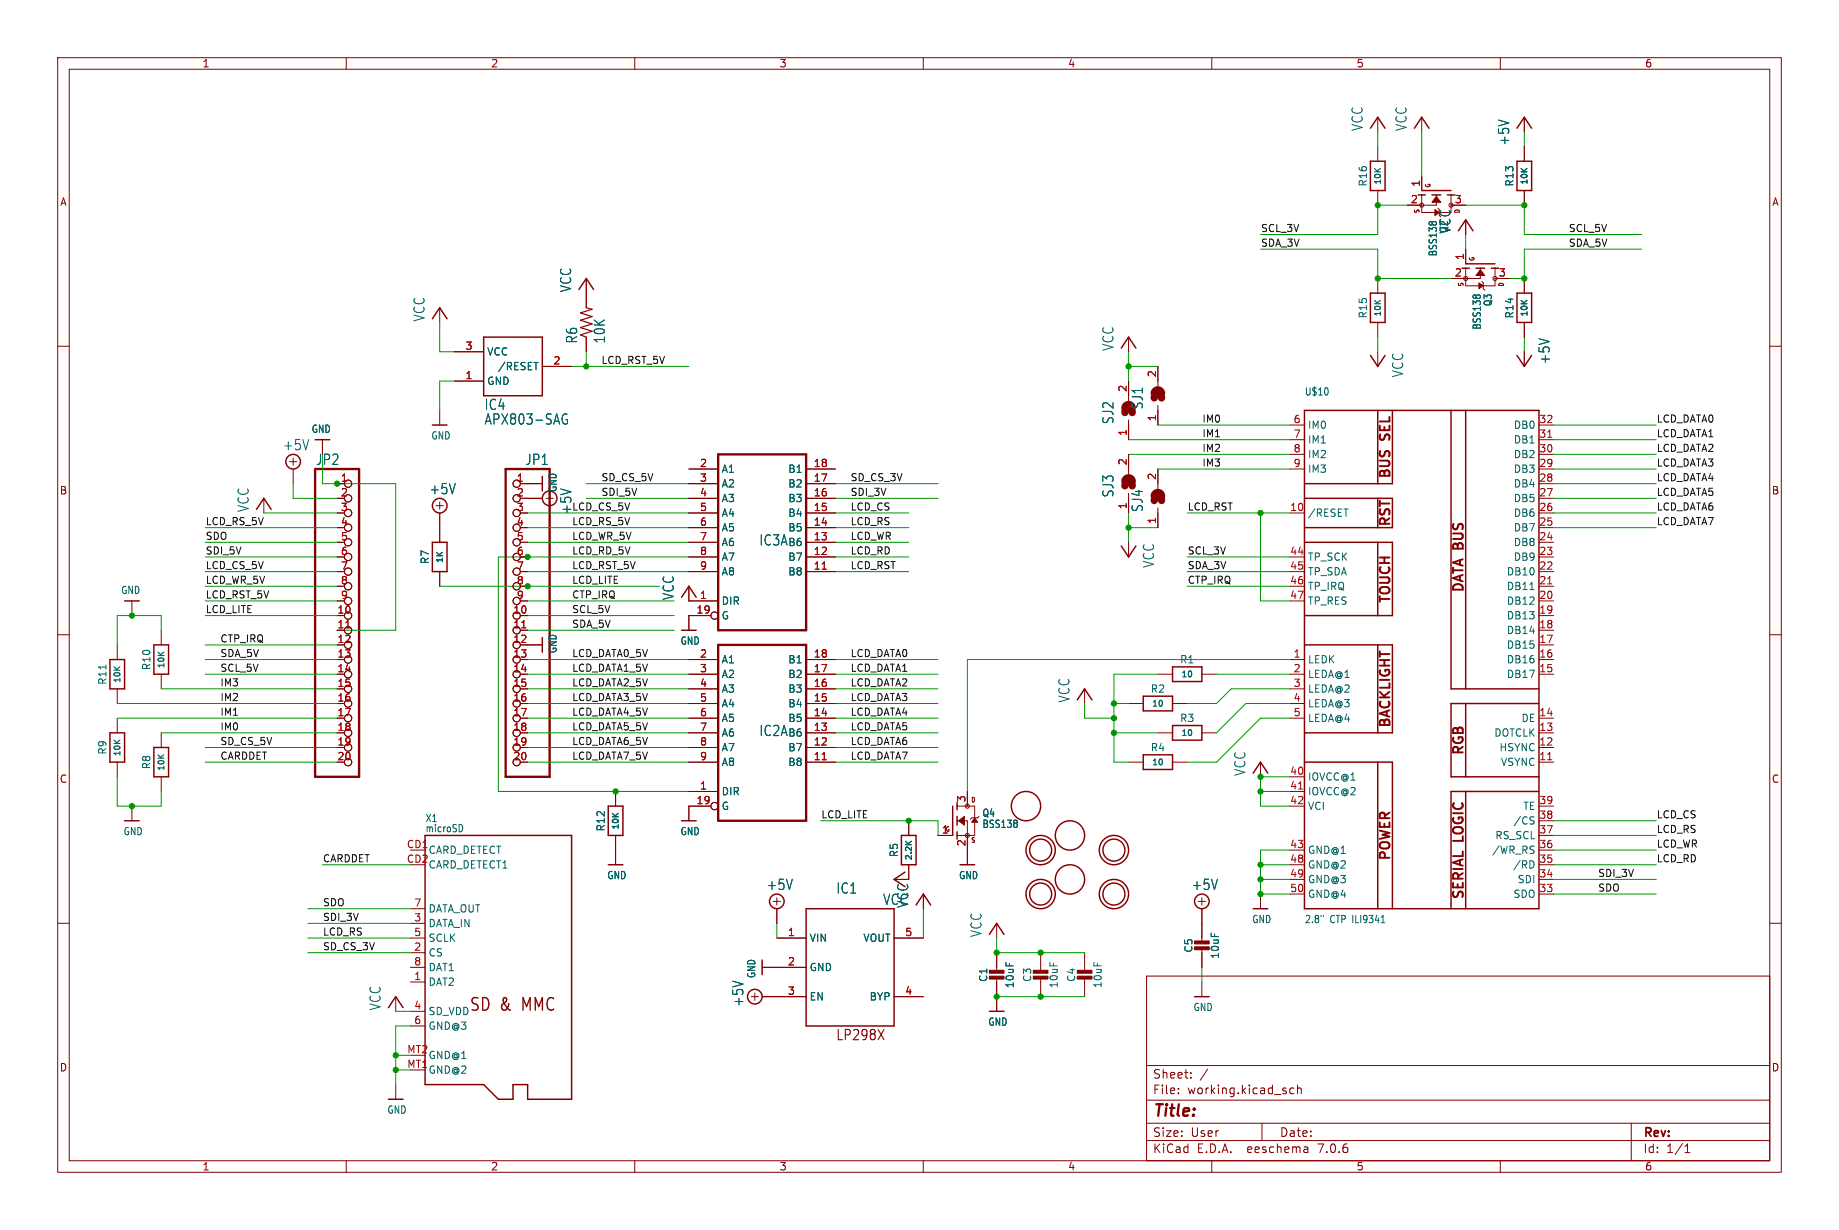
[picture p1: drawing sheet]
<svg xmlns="http://www.w3.org/2000/svg" width="319mm" height="213mm" viewBox="0 0 319 213" stroke-linecap="round" stroke-linejoin="round" font-family="sans-serif">
<defs><g id="words">
<g font-size="3" fill="#840000">
<text x="81.3" y="175.5">SD &amp;</text>
<text x="90.7" y="175.5">MMC</text>
</g>
<text font-size="2.8" fill="#840000" x="199.7" y="194.1">Title:</text>
<g font-size="2.5" fill="#006464">
<text x="236.4" y="22.8" transform="rotate(-90 236.4 22.8)">VCC</text>
<text x="244" y="22.8" transform="rotate(-90 244 22.8)">VCC</text>
<text x="261.8" y="25.3" transform="rotate(-90 261.8 25.3)">+5V</text>
<text x="251.6" y="40.6" transform="rotate(-90 251.6 40.6)">VCC</text>
<text x="99.2" y="50.7" transform="rotate(-90 99.2 50.7)">VCC</text>
<text x="73.8" y="55.8" transform="rotate(-90 73.8 55.8)">VCC</text>
<text x="100.2" y="59.6" transform="rotate(-90 100.2 59.6)">R6</text>
<text x="105" y="59.6" transform="rotate(-90 105 59.6)">10K</text>
<text x="193.2" y="60.9" transform="rotate(-90 193.2 60.9)">VCC</text>
<text x="243.4" y="65.5" transform="rotate(-90 243.4 65.5)">VCC</text>
<text x="268.8" y="63.2" transform="rotate(-90 268.8 63.2)">+5V</text>
<text x="83.9" y="71.3">IC4</text>
<text x="198.3" y="71.1" transform="rotate(-90 198.3 71.1)">SJ1</text>
<text x="83.9" y="73.8">APX803-SAG</text>
<text x="193.2" y="73.6" transform="rotate(-90 193.2 73.6)">SJ2</text>
<text x="48.9" y="78.2">+5V</text>
<text x="54.7" y="80.8">JP2</text>
<text x="90.9" y="80.8">JP1</text>
<text x="43.3" y="88.8" transform="rotate(-90 43.3 88.8)">VCC</text>
<text x="74.3" y="85.9">+5V</text>
<text x="99.2" y="89.3" transform="rotate(-90 99.2 89.3)">+5V</text>
<text x="193.2" y="86.3" transform="rotate(-90 193.2 86.3)">SJ3</text>
<text x="131.5" y="94.8">IC3A</text>
<text x="200.2" y="98.5" transform="rotate(-90 200.2 98.5)">VCC</text>
<text x="117" y="104.1" transform="rotate(-90 117 104.1)">VCC</text>
<text x="185.6" y="121.9" transform="rotate(-90 185.6 121.9)">VCC</text>
<text x="131.5" y="127.8">IC2A</text>
<text x="216" y="134.6" transform="rotate(-90 216 134.6)">VCC</text>
<text x="132.8" y="154.4">+5V</text>
<text x="144.8" y="155.1">IC1</text>
<text x="206.4" y="154.4">+5V</text>
<text x="153" y="157">VCC</text>
<text x="170.3" y="162.5" transform="rotate(-90 170.3 162.5)">VCC</text>
<text x="66.2" y="175.2" transform="rotate(-90 66.2 175.2)">VCC</text>
<text x="129" y="174.6" transform="rotate(-90 129 174.6)">+5V</text>
</g>
<g font-size="2.5" fill="#840000">
<text x="198.3" y="88.8" transform="rotate(-90 198.3 88.8)">SJ4</text>
<text x="157.6" y="157.4" transform="rotate(-90 157.6 157.4)">VCC</text>
<text x="144.8" y="180.5">LP298X</text>
</g>
<g font-size="2.3" fill="#840000">
<text x="241.4" y="76.2" transform="rotate(-90 241.4 76.2)">SEL</text>
<text x="241.4" y="83.2" transform="rotate(-90 241.4 83.2)">BUS</text>
<text x="241.4" y="91.5" transform="rotate(-90 241.4 91.5)">RST</text>
<text x="241.4" y="104.8" transform="rotate(-90 241.4 104.8)">TOUCH</text>
<text x="254.1" y="102.9" transform="rotate(-90 254.1 102.9)">DATA BUS</text>
<text x="241.4" y="126.4" transform="rotate(-90 241.4 126.4)">BACKLIGHT</text>
<text x="254.1" y="131.1" transform="rotate(-90 254.1 131.1)">RGB</text>
<text x="241.4" y="149.4" transform="rotate(-90 241.4 149.4)">POWER</text>
<text x="254.1" y="145.8" transform="rotate(-90 254.1 145.8)">LOGIC</text>
<text x="254.1" y="156.1" transform="rotate(-90 254.1 156.1)">SERIAL</text>
</g>
<g font-size="2.1" fill="#840000">
<text x="199.7" y="189.8">File:</text>
<text x="199.7" y="187.1">Sheet:</text>
<text x="205.8" y="189.8">working.kicad_sch</text>
<text x="199.7" y="197.2">Size:</text>
<text x="206.4" y="197.2">User</text>
<text x="221.7" y="197.2">Date:</text>
<text x="284.7" y="197.5">Rev:</text>
<text x="199.7" y="200">KiCad</text>
<text x="207.4" y="200">E.D.A.</text>
<text x="216.3" y="200">eeschema</text>
<text x="228.7" y="200">7.0.6</text>
<text x="284.7" y="200">Id:</text>
<text x="288.8" y="200">1/1</text>
</g>
<g font-size="1.8" fill="#840000">
<text x="35" y="11.9">1</text>
<text x="85" y="11.9">2</text>
<text x="135" y="11.9">3</text>
<text x="185" y="11.9">4</text>
<text x="235" y="11.9">5</text>
<text x="285" y="11.9">6</text>
<text x="10.3" y="35.9">A</text>
<text x="307" y="35.9">A</text>
<text x="10.3" y="85.9">B</text>
<text x="306.9" y="85.9">B</text>
<text x="10.3" y="135.9">C</text>
<text x="306.9" y="135.9">C</text>
<text x="10.3" y="185.9">D</text>
<text x="306.9" y="185.9">D</text>
<text x="35" y="203">1</text>
<text x="85" y="203">2</text>
<text x="135" y="203">3</text>
<text x="185" y="203">4</text>
<text x="235" y="203">5</text>
<text x="285" y="203">6</text>
</g>
<g font-size="1.8" fill="#006464">
<text x="237.1" y="32.4" transform="rotate(-90 237.1 32.4)">R16</text>
<text x="262.5" y="32.4" transform="rotate(-90 262.5 32.4)">R13</text>
<text x="251.1" y="40.5" transform="rotate(-90 251.1 40.5)">Q2</text>
<text x="249.2" y="44.5" transform="rotate(-90 249.2 44.5)">BSS138</text>
<text x="258.7" y="53.2" transform="rotate(-90 258.7 53.2)">Q3</text>
<text x="237.1" y="55.3" transform="rotate(-90 237.1 55.3)">R15</text>
<text x="256.8" y="57.2" transform="rotate(-90 256.8 57.2)">BSS138</text>
<text x="262.5" y="55.3" transform="rotate(-90 262.5 55.3)">R14</text>
<text x="84.3" y="61.8">VCC</text>
<text x="86.2" y="64.4">/RESET</text>
<text x="84.3" y="66.9">GND</text>
<text x="226" y="68.7">U$10</text>
<text x="53.9" y="75.2">GND</text>
<text x="74.6" y="76.4">GND</text>
<text x="226.6" y="74.5">IM0</text>
<text x="226.6" y="77.1">IM1</text>
<text x="262.2" y="77.1">DB1</text>
<text x="262.2" y="74.5">DB0</text>
<text x="125" y="82.1">A1</text>
<text x="136.5" y="82.1">B1</text>
<text x="226.6" y="79.6">IM2</text>
<text x="226.6" y="82.1">IM3</text>
<text x="262.2" y="82.1">DB3</text>
<text x="262.2" y="79.6">DB2</text>
<text x="96.7" y="85.4" transform="rotate(-90 96.7 85.4)">GND</text>
<text x="125" y="84.7">A2</text>
<text x="125" y="87.2">A3</text>
<text x="125" y="89.8">A4</text>
<text x="136.5" y="89.8">B4</text>
<text x="136.5" y="87.2">B3</text>
<text x="136.5" y="84.7">B2</text>
<text x="226.6" y="89.8">/RESET</text>
<text x="262.2" y="89.8">DB6</text>
<text x="262.2" y="87.2">DB5</text>
<text x="262.2" y="84.7">DB4</text>
<text x="125" y="92.3">A5</text>
<text x="125" y="94.8">A6</text>
<text x="136.5" y="94.8">B6</text>
<text x="136.5" y="92.3">B5</text>
<text x="262.2" y="94.8">DB8</text>
<text x="262.2" y="92.3">DB7</text>
<text x="74.5" y="97.9" transform="rotate(-90 74.5 97.9)">R7</text>
<text x="125" y="97.4">A7</text>
<text x="125" y="99.9">A8</text>
<text x="136.5" y="99.9">B8</text>
<text x="136.5" y="97.4">B7</text>
<text x="226.6" y="97.4">TP_SCK</text>
<text x="226.6" y="99.9">TP_SDA</text>
<text x="261" y="99.9">DB10</text>
<text x="262.2" y="97.4">DB9</text>
<text x="20.9" y="103.2">GND</text>
<text x="125" y="105">DIR</text>
<text x="125" y="107.5">G</text>
<text x="226.6" y="102.5">TP_IRQ</text>
<text x="226.6" y="105">TP_RES</text>
<text x="261" y="107.5">DB13</text>
<text x="261" y="105">DB12</text>
<text x="261" y="102.5">DB11</text>
<text x="96.7" y="113.3" transform="rotate(-90 96.7 113.3)">GND</text>
<text x="117.8" y="111.9">GND</text>
<text x="261" y="112.6">DB15</text>
<text x="261" y="110.1">DB14</text>
<text x="18.6" y="118.8" transform="rotate(-90 18.6 118.8)">R11</text>
<text x="26.3" y="116.2" transform="rotate(-90 26.3 116.2)">R10</text>
<text x="125" y="115.2">A1</text>
<text x="125" y="117.7">A2</text>
<text x="136.5" y="117.7">B2</text>
<text x="136.5" y="115.2">B1</text>
<text x="204.4" y="115.2">R1</text>
<text x="226.6" y="115.2">LEDK</text>
<text x="226.6" y="117.7">LEDA@1</text>
<text x="261" y="117.7">DB17</text>
<text x="261" y="115.2">DB16</text>
<text x="125" y="120.2">A3</text>
<text x="125" y="122.8">A4</text>
<text x="125" y="125.3">A5</text>
<text x="136.5" y="125.3">B5</text>
<text x="136.5" y="122.8">B4</text>
<text x="136.5" y="120.2">B3</text>
<text x="199.3" y="120.2">R2</text>
<text x="204.4" y="125.3">R3</text>
<text x="226.6" y="120.2">LEDA@2</text>
<text x="226.6" y="122.8">LEDA@3</text>
<text x="226.6" y="125.3">LEDA@4</text>
<text x="263.6" y="125.3">DE</text>
<text x="18.6" y="130.9" transform="rotate(-90 18.6 130.9)">R9</text>
<text x="125" y="127.9">A6</text>
<text x="125" y="130.4">A7</text>
<text x="136.5" y="130.4">B7</text>
<text x="136.5" y="127.9">B6</text>
<text x="199.3" y="130.4">R4</text>
<text x="258.9" y="127.9">DOTCLK</text>
<text x="259.8" y="130.4">HSYNC</text>
<text x="26.3" y="133.4" transform="rotate(-90 26.3 133.4)">R8</text>
<text x="125" y="132.9">A8</text>
<text x="136.5" y="132.9">B8</text>
<text x="226.6" y="135.5">IOVCC@1</text>
<text x="260" y="132.9">VSYNC</text>
<text x="73.6" y="142.7">X1</text>
<text x="125" y="138">DIR</text>
<text x="125" y="140.6">G</text>
<text x="170.2" y="141.8">Q4</text>
<text x="170.2" y="143.7">BSS138</text>
<text x="226.6" y="138">IOVCC@2</text>
<text x="226.6" y="140.6">VCI</text>
<text x="262.2" y="143.1">/CS</text>
<text x="263.9" y="140.6">TE</text>
<text x="21.3" y="144.9">GND</text>
<text x="73.6" y="144.4">microSD</text>
<text x="74.2" y="148.2">CARD_DETECT</text>
<text x="105" y="144.2" transform="rotate(-90 105 144.2)">R12</text>
<text x="117.8" y="144.9">GND</text>
<text x="155.8" y="148.7" transform="rotate(-90 155.8 148.7)">R5</text>
<text x="226.6" y="148.2">GND@1</text>
<text x="258.5" y="148.2">/WR_RS</text>
<text x="259" y="145.6">RS_SCL</text>
<text x="74.2" y="150.7">CARD_DETECT1</text>
<text x="105.1" y="152.6">GND</text>
<text x="166.1" y="152.6">GND</text>
<text x="226.6" y="150.7">GND@2</text>
<text x="226.6" y="153.3">GND@3</text>
<text x="226.6" y="155.8">GND@4</text>
<text x="262.1" y="150.7">/RD</text>
<text x="262.2" y="155.8">SDO</text>
<text x="262.9" y="153.3">SDI</text>
<text x="74.2" y="160.9">DATA_IN</text>
<text x="74.2" y="158.3">DATA_OUT</text>
<text x="216.9" y="160.2">GND</text>
<text x="226" y="160.2">2.8&quot;</text>
<text x="230.5" y="160.2">CTP ILI9341</text>
<text x="74.2" y="166">CS</text>
<text x="74.2" y="163.4">SCLK</text>
<text x="140.2" y="163.4">VIN</text>
<text x="149.5" y="163.4">VOUT</text>
<text x="206.9" y="165.2" transform="rotate(-90 206.9 165.2)">C5</text>
<text x="211.4" y="166.3" transform="rotate(-90 211.4 166.3)">10uF</text>
<text x="74.2" y="171">DAT2</text>
<text x="74.2" y="168.5">DAT1</text>
<text x="131.1" y="169.6" transform="rotate(-90 131.1 169.6)">GND</text>
<text x="140.2" y="168.5">GND</text>
<text x="140.2" y="173.6">EN</text>
<text x="150.6" y="173.6">BYP</text>
<text x="171.3" y="170.3" transform="rotate(-90 171.3 170.3)">C1</text>
<text x="175.9" y="171.4" transform="rotate(-90 175.9 171.4)">10uF</text>
<text x="178.9" y="170.3" transform="rotate(-90 178.9 170.3)">C3</text>
<text x="183.5" y="171.4" transform="rotate(-90 183.5 171.4)">10uF</text>
<text x="186.5" y="170.3" transform="rotate(-90 186.5 170.3)">C4</text>
<text x="191.1" y="171.4" transform="rotate(-90 191.1 171.4)">10uF</text>
<text x="74.2" y="176.1">SD_VDD</text>
<text x="74.2" y="178.7">GND@3</text>
<text x="171.2" y="178">GND</text>
<text x="206.7" y="175.4">GND</text>
<text x="74.2" y="183.7">GND@1</text>
<text x="74.2" y="186.3">GND@2</text>
<text x="67" y="193.2">GND</text>
</g>
<g font-size="1.8" fill="#a90000">
<text x="244.4" y="35.3">2</text>
<text x="246.1" y="32.5" transform="rotate(-90 246.1 32.5)">1</text>
<text x="252" y="35.3">3</text>
<text x="253.7" y="45.2" transform="rotate(-90 253.7 45.2)">1</text>
<text x="252" y="48">2</text>
<text x="259.6" y="48">3</text>
<text x="80.6" y="65.8">1</text>
<text x="80.6" y="60.7">3</text>
<text x="95.8" y="63.2">2</text>
<text x="200.4" y="65.5" transform="rotate(-90 200.4 65.5)">2</text>
<text x="195.3" y="68" transform="rotate(-90 195.3 68)">2</text>
<text x="195.3" y="75.6" transform="rotate(-90 195.3 75.6)">1</text>
<text x="200.4" y="73.1" transform="rotate(-90 200.4 73.1)">1</text>
<text x="224.1" y="73.4">6</text>
<text x="224.1" y="75.9">7</text>
<text x="266.7" y="75.9">31</text>
<text x="266.7" y="73.4">32</text>
<text x="59" y="83.6">1</text>
<text x="89.5" y="83.6">1</text>
<text x="121.2" y="81">2</text>
<text x="121.2" y="83.6">3</text>
<text x="140.9" y="83.6">17</text>
<text x="140.9" y="81">18</text>
<text x="195.3" y="80.7" transform="rotate(-90 195.3 80.7)">2</text>
<text x="200.4" y="83.3" transform="rotate(-90 200.4 83.3)">2</text>
<text x="224.1" y="78.5">8</text>
<text x="224.1" y="81">9</text>
<text x="266.7" y="83.6">28</text>
<text x="266.7" y="81">29</text>
<text x="266.7" y="78.5">30</text>
<text x="59" y="86.1">2</text>
<text x="59" y="88.6">3</text>
<text x="89.5" y="86.1">2</text>
<text x="89.5" y="88.6">3</text>
<text x="121.2" y="86.1">4</text>
<text x="121.2" y="88.6">5</text>
<text x="140.9" y="88.6">15</text>
<text x="140.9" y="86.1">16</text>
<text x="195.3" y="88.3" transform="rotate(-90 195.3 88.3)">1</text>
<text x="223.5" y="88.6">10</text>
<text x="266.7" y="88.6">26</text>
<text x="266.7" y="86.1">27</text>
<text x="59" y="91.2">4</text>
<text x="59" y="93.7">5</text>
<text x="89.5" y="91.2">4</text>
<text x="89.5" y="93.7">5</text>
<text x="121.2" y="91.2">6</text>
<text x="121.2" y="93.7">7</text>
<text x="140.9" y="93.7">13</text>
<text x="140.9" y="91.2">14</text>
<text x="200.4" y="90.9" transform="rotate(-90 200.4 90.9)">1</text>
<text x="266.7" y="93.7">24</text>
<text x="266.7" y="91.2">25</text>
<text x="59" y="96.3">6</text>
<text x="59" y="98.8">7</text>
<text x="59" y="101.3">8</text>
<text x="89.5" y="96.3">6</text>
<text x="89.5" y="98.8">7</text>
<text x="89.5" y="101.3">8</text>
<text x="121.2" y="96.3">8</text>
<text x="121.2" y="98.8">9</text>
<text x="140.9" y="98.8">11</text>
<text x="140.9" y="96.3">12</text>
<text x="223.5" y="96.3">44</text>
<text x="223.5" y="98.8">45</text>
<text x="223.5" y="101.3">46</text>
<text x="266.7" y="101.3">21</text>
<text x="266.7" y="98.8">22</text>
<text x="266.7" y="96.3">23</text>
<text x="58.4" y="106.4">10</text>
<text x="59" y="103.9">9</text>
<text x="88.9" y="106.4">10</text>
<text x="89.5" y="103.9">9</text>
<text x="120.6" y="106.4">19</text>
<text x="121.2" y="103.9">1</text>
<text x="223.5" y="103.9">47</text>
<text x="266.7" y="106.4">19</text>
<text x="266.7" y="103.9">20</text>
<text x="58.4" y="109">11</text>
<text x="58.4" y="111.5">12</text>
<text x="88.9" y="109">11</text>
<text x="88.9" y="111.5">12</text>
<text x="266.7" y="111.5">17</text>
<text x="266.7" y="109">18</text>
<text x="58.4" y="114">13</text>
<text x="58.4" y="116.6">14</text>
<text x="58.4" y="119.1">15</text>
<text x="88.9" y="114">13</text>
<text x="88.9" y="116.6">14</text>
<text x="88.9" y="119.1">15</text>
<text x="121.2" y="114">2</text>
<text x="121.2" y="116.6">3</text>
<text x="121.2" y="119.1">4</text>
<text x="140.9" y="119.1">16</text>
<text x="140.9" y="116.6">17</text>
<text x="140.9" y="114">18</text>
<text x="224.1" y="114">1</text>
<text x="224.1" y="116.6">2</text>
<text x="224.1" y="119.1">3</text>
<text x="266.7" y="116.6">15</text>
<text x="266.7" y="114">16</text>
<text x="58.4" y="121.7">16</text>
<text x="58.4" y="124.2">17</text>
<text x="88.9" y="121.7">16</text>
<text x="88.9" y="124.2">17</text>
<text x="121.2" y="121.7">5</text>
<text x="121.2" y="124.2">6</text>
<text x="140.9" y="124.2">14</text>
<text x="140.9" y="121.7">15</text>
<text x="224.1" y="121.7">4</text>
<text x="224.1" y="124.2">5</text>
<text x="266.7" y="124.2">14</text>
<text x="58.4" y="126.7">18</text>
<text x="58.4" y="129.3">19</text>
<text x="58.4" y="131.8">20</text>
<text x="88.9" y="126.7">18</text>
<text x="88.9" y="129.3">19</text>
<text x="88.9" y="131.8">20</text>
<text x="121.2" y="126.7">7</text>
<text x="121.2" y="129.3">8</text>
<text x="121.2" y="131.8">9</text>
<text x="140.9" y="131.8">11</text>
<text x="140.9" y="129.3">12</text>
<text x="140.9" y="126.7">13</text>
<text x="266.7" y="131.8">11</text>
<text x="266.7" y="129.3">12</text>
<text x="266.7" y="126.7">13</text>
<text x="121.2" y="136.9">1</text>
<text x="223.5" y="134.4">40</text>
<text x="223.5" y="136.9">41</text>
<text x="120.6" y="139.4">19</text>
<text x="167.4" y="139.1" transform="rotate(-90 167.4 139.1)">3</text>
<text x="223.5" y="139.4">42</text>
<text x="266.7" y="142">38</text>
<text x="266.7" y="139.4">39</text>
<text x="70.4" y="147.1">CD1</text>
<text x="70.4" y="149.6">CD2</text>
<text x="163.1" y="144.5">1</text>
<text x="167.4" y="146.8" transform="rotate(-90 167.4 146.8)">2</text>
<text x="223.5" y="147.1">43</text>
<text x="223.5" y="149.6">48</text>
<text x="266.7" y="149.6">35</text>
<text x="266.7" y="147.1">36</text>
<text x="266.7" y="144.5">37</text>
<text x="223.5" y="152.1">49</text>
<text x="223.5" y="154.7">50</text>
<text x="266.7" y="154.7">33</text>
<text x="266.7" y="152.1">34</text>
<text x="71.7" y="159.8">3</text>
<text x="71.7" y="157.2">7</text>
<text x="71.7" y="164.8">2</text>
<text x="71.7" y="162.3">5</text>
<text x="71.7" y="167.4">8</text>
<text x="136.5" y="162.3">1</text>
<text x="136.5" y="167.4">2</text>
<text x="156.8" y="162.3">5</text>
<text x="71.7" y="169.9">1</text>
<text x="136.5" y="172.5">3</text>
<text x="156.8" y="172.5">4</text>
<text x="71.7" y="175">4</text>
<text x="71.7" y="177.5">6</text>
<text x="70.5" y="185.2">MT1</text>
<text x="70.5" y="182.6">MT2</text>
</g>
<g font-size="1.7" fill="#0f0f0f">
<text x="218.4" y="40.3">SCL_3V</text>
<text x="271.8" y="40.3">SCL_5V</text>
<text x="218.4" y="42.8">SDA_3V</text>
<text x="271.8" y="42.8">SDA_5V</text>
<text x="104.1" y="63.2">LCD_RST_5V</text>
<text x="208.3" y="73.3">IM0</text>
<text x="208.3" y="75.9">IM1</text>
<text x="287" y="75.9">LCD_DATA1</text>
<text x="287" y="73.3">LCD_DATA0</text>
<text x="104.1" y="83.5">SD_CS_5V</text>
<text x="147.3" y="83.5">SD_CS_3V</text>
<text x="208.3" y="80.9">IM3</text>
<text x="208.3" y="78.4">IM2</text>
<text x="287" y="80.9">LCD_DATA3</text>
<text x="287" y="83.5">LCD_DATA4</text>
<text x="287" y="78.4">LCD_DATA2</text>
<text x="99.1" y="88.6">LCD_CS_5V</text>
<text x="104.1" y="86">SDI_5V</text>
<text x="147.3" y="86">SDI_3V</text>
<text x="147.3" y="88.6">LCD_CS</text>
<text x="205.7" y="88.6">LCD_RST</text>
<text x="287" y="88.6">LCD_DATA6</text>
<text x="287" y="86">LCD_DATA5</text>
<text x="35.6" y="93.6">SDO</text>
<text x="35.6" y="91.1">LCD_RS_5V</text>
<text x="99.1" y="91.1">LCD_RS_5V</text>
<text x="99.1" y="93.6">LCD_WR_5V</text>
<text x="147.3" y="93.6">LCD_WR</text>
<text x="147.3" y="91.1">LCD_RS</text>
<text x="287" y="91.1">LCD_DATA7</text>
<text x="35.6" y="96.2">SDI_5V</text>
<text x="35.6" y="98.7">LCD_CS_5V</text>
<text x="35.6" y="101.3">LCD_WR_5V</text>
<text x="99.1" y="98.7">LCD_RST_5V</text>
<text x="99.1" y="101.3">LCD_LITE</text>
<text x="99.1" y="96.2">LCD_RD_5V</text>
<text x="147.3" y="98.7">LCD_RST</text>
<text x="147.3" y="96.2">LCD_RD</text>
<text x="205.7" y="98.7">SDA_3V</text>
<text x="205.7" y="96.2">SCL_3V</text>
<text x="205.7" y="101.3">CTP_IRQ</text>
<text x="35.6" y="103.8">LCD_RST_5V</text>
<text x="35.6" y="106.3">LCD_LITE</text>
<text x="99.1" y="106.3">SCL_5V</text>
<text x="99.1" y="103.8">CTP_IRQ</text>
<text x="38.1" y="111.4">CTP_IRQ</text>
<text x="38.1" y="114">SDA_5V</text>
<text x="99.1" y="114">LCD_DATA0_5V</text>
<text x="99.1" y="108.9">SDA_5V</text>
<text x="147.3" y="114">LCD_DATA0</text>
<text x="38.1" y="119">IM3</text>
<text x="38.1" y="116.5">SCL_5V</text>
<text x="99.1" y="119">LCD_DATA2_5V</text>
<text x="99.1" y="116.5">LCD_DATA1_5V</text>
<text x="147.3" y="116.5">LCD_DATA1</text>
<text x="147.3" y="119">LCD_DATA2</text>
<text x="38.1" y="121.6">IM2</text>
<text x="38.1" y="124.1">IM1</text>
<text x="99.1" y="121.6">LCD_DATA3_5V</text>
<text x="99.1" y="124.1">LCD_DATA4_5V</text>
<text x="147.3" y="121.6">LCD_DATA3</text>
<text x="147.3" y="124.1">LCD_DATA4</text>
<text x="38.1" y="126.7">IM0</text>
<text x="38.1" y="131.7">CARDDET</text>
<text x="38.1" y="129.2">SD_CS_5V</text>
<text x="99.1" y="131.7">LCD_DATA7_5V</text>
<text x="99.1" y="129.2">LCD_DATA6_5V</text>
<text x="99.1" y="126.7">LCD_DATA5_5V</text>
<text x="147.3" y="129.2">LCD_DATA6</text>
<text x="147.3" y="126.7">LCD_DATA5</text>
<text x="147.3" y="131.7">LCD_DATA7</text>
<text x="142.2" y="141.9">LCD_LITE</text>
<text x="287" y="141.9">LCD_CS</text>
<text x="55.9" y="149.5">CARDDET</text>
<text x="287" y="147">LCD_WR</text>
<text x="287" y="149.5">LCD_RD</text>
<text x="287" y="144.4">LCD_RS</text>
<text x="276.9" y="154.6">SDO</text>
<text x="276.9" y="152.1">SDI_3V</text>
<text x="55.9" y="157.1">SDO</text>
<text x="55.9" y="159.7">SDI_3V</text>
<text x="55.9" y="164.8">SD_CS_3V</text>
<text x="55.9" y="162.2">LCD_RS</text>
</g>
<g font-size="1.4" fill="#006464">
<text x="239.6" y="32.2" transform="rotate(-90 239.6 32.2)">10K</text>
<text x="265" y="32.2" transform="rotate(-90 265 32.2)">10K</text>
<text x="239.6" y="55" transform="rotate(-90 239.6 55)">10K</text>
<text x="265" y="55" transform="rotate(-90 265 55)">10K</text>
<text x="77" y="97.7" transform="rotate(-90 77 97.7)">1K</text>
<text x="21.1" y="118.5" transform="rotate(-90 21.1 118.5)">10K</text>
<text x="28.8" y="116" transform="rotate(-90 28.8 116)">10K</text>
<text x="204.6" y="117.7">10</text>
<text x="199.5" y="122.7">10</text>
<text x="21.1" y="131.2" transform="rotate(-90 21.1 131.2)">10K</text>
<text x="204.6" y="127.8">10</text>
<text x="28.8" y="133.8" transform="rotate(-90 28.8 133.8)">10K</text>
<text x="199.5" y="132.9">10</text>
<text x="107.5" y="143.9" transform="rotate(-90 107.5 143.9)">10K</text>
<text x="158.3" y="149.2" transform="rotate(-90 158.3 149.2)">2.2K</text>
</g>
<g font-size="1.1" fill="#840000">
<text x="248.1" y="32.7" transform="rotate(-90 248.1 32.7)">G</text>
<text x="246.2" y="37.1" transform="rotate(-90 246.2 37.1)">S</text>
<text x="253.2" y="37.1" transform="rotate(-90 253.2 37.1)">D</text>
<text x="255.7" y="45.4" transform="rotate(-90 255.7 45.4)">G</text>
<text x="253.8" y="49.8" transform="rotate(-90 253.8 49.8)">S</text>
<text x="260.8" y="49.8" transform="rotate(-90 260.8 49.8)">D</text>
<text x="168.2" y="139.3">D</text>
<text x="168.2" y="146.2">S</text>
</g>
<text font-size="1.1" fill="#a90000" x="163.7" y="144.3">G</text>
</g></defs>
<g fill="none" stroke="#840000" stroke-width=".17">
<path d="M10 10h298.7v193.2h-298.7zM12 12h294.7v189.2h-294.7zM60 10v2M110 10v2M160 10v2M210 10v2M260 10v2M238.8 20.3v2.6M238.8 25.4v2.5M238.8 33v2.6M246.4 20.3v2.6M246.4 30.5v2.5"/>
<path d="M246.4 33.8v3h3M248.9 33.8v1.8h-5.1M251.5 33.8v3M251.5 35.6h2.5M254 38.1v2.5M264.2 20.3v2.6M264.2 25.4v2.5M264.2 33v2.6M10 60h2M76.2 53.3v2.6M101.6 48.3v5M101.6 58.4v2.6"/>
<path d="M195.6 58.4v2.6M238.8 48.3v2.5M238.8 55.9v2.5M254 43.2v2.5M254 46.5v3h5.1v-3M256.5 46.5v1.8h-5M256.8 48.8l.2 .2v1l.3 .3M259.1 48.3h2.5M264.2 48.3v2.5M264.2 55.9v2.5M306.7 60h2M50.8 79.4v1.2"/>
<path d="M55.9 76.2v2.5M76.2 71.1v2.6M78.7 66h5.1M78.7 61h5.1M94 63.5h5.1M195.6 66v2.6M195.6 72.8v3.4M195.6 78.7v3.5M200.7 63.5v3.4M200.7 70.2v3.5M223.5 78.7h2.6M223.5 76.2h2.6"/>
<path d="M223.5 73.7h2.6M238.8 61v2.5M264.2 61v2.5M266.7 78.7h2.5M266.7 76.2h2.5M266.7 73.7h2.5M45.7 86.4v2.5M50.2 80h1.2M50.8 81.3v2.5M58.4 83.8h1.3M58.4 88.9h1.3M58.4 94h1.3"/>
<path d="M58.4 96.5h1.3M58.4 99.1h1.3M75.6 87.6h1.2M76.2 87v1.3M76.2 88.9v5.1M76.2 99.1v2.5M90.2 83.8h3.8M90.2 86.4h3.8M90.2 88.9h1.2M90.2 91.4h1.2M90.2 94h1.2M90.2 96.5h1.2"/>
<path d="M90.2 99.1h1.2M94.6 86.4h1.3M95.2 85.7v1.3M119.4 83.8h5.1M119.4 86.4h5.1M119.4 88.9h5.1M119.4 91.4h5.1M119.4 94h5.1M119.4 96.5h5.1M119.4 99.1h5.1M119.4 81.3h5.1M139.7 83.8h5.1"/>
<path d="M139.7 86.4h5.1M139.7 88.9h5.1M139.7 91.4h5.1M139.7 94h5.1M139.7 96.5h5.1M139.7 99.1h5.1M139.7 81.3h5.1M195.6 94v2.5M200.7 81.3v3.4M200.7 88v3.4M223.5 88.9h2.6M223.5 96.5h2.6"/>
<path d="M223.5 99.1h2.6M223.5 81.3h2.6M266.7 83.8h2.5M266.7 86.4h2.5M266.7 88.9h2.5M266.7 91.4h2.5M266.7 94h2.5M266.7 96.5h2.5M266.7 99.1h2.5M266.7 81.3h2.5M10 110h2M20.3 111.8v2.5"/>
<path d="M20.3 119.4v2.5M22.9 104.1v2.6M27.9 109.2v2.6M27.9 116.8v2.6M58.4 101.6h1.3M58.4 104.1h1.3M90.2 106.7h1.2M90.2 109.2h1.2M90.2 111.8h3.8M90.2 114.3h1.2M90.2 116.8h1.2M90.2 119.4h1.2"/>
<path d="M90.2 101.6h1.2M90.2 104.1h1.2M119.4 101.6v2.5h5.1M119.4 114.3h5.1M119.4 116.8h5.1M119.4 119.4h5.1M123.2 106.7h-3.8v2.5M139.7 114.3h5.1M139.7 116.8h5.1M139.7 119.4h5.1M188 119.4v2.5M200.7 116.8h2.5"/>
<path d="M208.3 116.8h2.5M223.5 114.3h2.6M223.5 116.8h2.6M223.5 119.4h2.6M223.5 101.6h2.6M223.5 104.1h2.6M266.7 106.7h2.5M266.7 109.2h2.5M266.7 111.8h2.5M266.7 114.3h2.5M266.7 116.8h2.5M266.7 101.6h2.5"/>
<path d="M266.7 104.1h2.5M306.7 110h2M20.3 124.5v2.5M20.3 132.1v2.5M22.9 139.7v2.5M27.9 127v2.5M27.9 134.6v2.6M90.2 121.9h1.2M90.2 124.5h1.2M90.2 127h1.2M90.2 129.5h1.2M90.2 132.1h1.2"/>
<path d="M106.7 137.2v2.5M119.4 121.9h5.1M119.4 124.5h5.1M119.4 127h5.1M119.4 129.5h5.1M119.4 132.1h5.1M119.4 137.2h5.1M123.2 139.7h-3.8v2.5M139.7 121.9h5.1M139.7 124.5h5.1M139.7 127h5.1M139.7 129.5h5.1"/>
<path d="M139.7 132.1h5.1M165.9 139.7h3v5.1h-3M167.6 137.2v2.5M195.6 121.9h2.5M195.6 132.1h2.5M200.7 127h2.5M203.2 121.9h2.5M203.2 132.1h2.5M208.3 127h2.5M218.4 132.1v2.5M223.5 121.9h2.6M223.5 124.5h2.6"/>
<path d="M223.5 137.2h2.6M223.5 139.7h2.6M223.5 134.6h2.6M266.7 124.5h2.5M266.7 127h2.5M266.7 129.5h2.5M266.7 132.1h2.5M266.7 139.7h2.5M10 160h2M71.1 157.5h2.6M106.7 144.8v5.1M134 156.2h1.3"/>
<path d="M134.6 155.6v1.2M134.6 157.5v2.5M157.5 142.2v2.6M157.5 149.9v2.5M160 154.9v2.6M162.6 144.8h2.5M165.9 142.2h1.7v7.7M169.7 141.5l-.3 .2h-1l-.3 .3M207.6 156.2h1.3M208.3 155.6v1.2M208.3 157.5v5.8M218.4 154.9v2.6"/>
<path d="M223.5 154.9h2.6M223.5 152.4h2.6M223.5 149.9h2.6M223.5 147.3h2.6M266.7 154.9h2.5M266.7 152.4h2.5M266.7 149.9h2.5M266.7 147.3h2.5M266.7 144.8h2.5M266.7 142.2h2.5M306.7 160h2M68.6 172.7v2.6"/>
<path d="M71.1 167.6h2.6M71.1 162.6h2.6M71.1 170.2h2.6M71.1 165.1h2.6M71.1 160h2.6M71.1 175.3h2.6M71.1 177.8h2.6M130.2 172.7h1.2M130.8 172.1v1.3M132.1 167.6h7.6M132.1 172.7h7.6M134.6 162.6h5.1"/>
<path d="M154.9 162.6h5.1M154.9 172.7h5.1M172.7 160v2.6M172.7 165.1v3.3M172.7 169.4v5.9M180.3 165.1v3.3M180.3 169.4v3.3M188 165.1v3.3M188 169.4v3.3M198.7 169.2h108v32h-108zM208.3 164.3v3.3M208.3 170.2v2.5"/>
<path d="M68.6 188v2.5M198.7 197.7h108M198.7 194.7h108M198.7 190.7h108M198.7 184.7h108M204.2 189.4v.1M204.2 188.6v.2M206.4 186.7v.1M206.4 185.9v.2M209.3 185.3l-1.3 1.9M218.7 194.7v3M224.2 188.6l-.4-.1-.3 .3v.5l.2 .2h.5"/>
<path d="M224.9 188.7l.2-.2 .3 .1 .1 .9M224.9 188v1.5M226.6 198.8l.1 .9M226.7 199.7h-.2M226.7 199.1l-.2 .1M282.7 194.7v6.5M292 199.7h.9M292 198.7l.4-.5v1.5M60 201.2v2M110 201.2v2M160 201.2v2M210 201.2v2"/>
<path d="M260 201.2v2"/>
<circle cx="246.4" cy="35.6" r=".36"/>
<circle cx="251.5" cy="35.6" r=".36"/>
<circle cx="254" cy="48.3" r=".36"/>
<circle cx="259.1" cy="48.3" r=".36"/>
<circle cx="60.3" cy="88.9" r=".63"/>
<circle cx="60.3" cy="91.4" r=".63"/>
<circle cx="60.3" cy="83.8" r=".63"/>
<circle cx="60.3" cy="86.4" r=".63"/>
<circle cx="60.3" cy="99.1" r=".63"/>
<circle cx="60.3" cy="94" r=".63"/>
<circle cx="60.3" cy="96.5" r=".63"/>
<circle cx="89.5" cy="96.5" r=".63"/>
<circle cx="89.5" cy="86.4" r=".63"/>
<circle cx="89.5" cy="91.4" r=".63"/>
<circle cx="89.5" cy="94" r=".63"/>
<circle cx="89.5" cy="83.8" r=".63"/>
<circle cx="89.5" cy="88.9" r=".63"/>
<circle cx="89.5" cy="99.1" r=".63"/>
<circle cx="60.3" cy="116.8" r=".63"/>
<circle cx="60.3" cy="101.6" r=".63"/>
<circle cx="60.3" cy="104.1" r=".63"/>
<circle cx="60.3" cy="111.8" r=".63"/>
<circle cx="60.3" cy="106.7" r=".63"/>
<circle cx="60.3" cy="109.2" r=".63"/>
<circle cx="60.3" cy="119.4" r=".63"/>
<circle cx="60.3" cy="114.3" r=".63"/>
<circle cx="89.5" cy="111.8" r=".63"/>
<circle cx="89.5" cy="109.2" r=".63"/>
<circle cx="89.5" cy="116.8" r=".63"/>
<circle cx="89.5" cy="119.4" r=".63"/>
<circle cx="89.5" cy="106.7" r=".63"/>
<circle cx="89.5" cy="101.6" r=".63"/>
<circle cx="89.5" cy="104.1" r=".63"/>
<circle cx="89.5" cy="114.3" r=".63"/>
<circle cx="123.8" cy="106.7" r=".63"/>
<circle cx="60.3" cy="124.5" r=".63"/>
<circle cx="60.3" cy="129.5" r=".63"/>
<circle cx="60.3" cy="127" r=".63"/>
<circle cx="60.3" cy="121.9" r=".63"/>
<circle cx="60.3" cy="132.1" r=".63"/>
<circle cx="89.5" cy="121.9" r=".63"/>
<circle cx="89.5" cy="124.5" r=".63"/>
<circle cx="89.5" cy="127" r=".63"/>
<circle cx="89.5" cy="129.5" r=".63"/>
<circle cx="89.5" cy="132.1" r=".63"/>
<circle cx="123.8" cy="139.7" r=".63"/>
<circle cx="167.6" cy="139.7" r=".36"/>
<circle cx="167.6" cy="144.8" r=".36"/>
</g>
<g fill="none" stroke="#840000" stroke-width=".25">
<path d="M237.5 27.9h2.5v5.1h-2.5zM237.5 22.2l1.3-1.9 1.2 1.9M245.1 22.2l1.3-1.9 1.2 1.9M245.7 33.8h1.3M246.4 33h5.1M248.2 33.8h1.5M250.8 33.8h1.3M262.9 27.9h2.5v5.1h-2.5zM262.9 22.2l1.3-1.9 1.2 1.9M74.9 55.2l1.3-1.9 1.3 1.9M83.8 58.4h10.2v10.2h-10.2zM100.3 50.2l1.3-1.9 1.3 1.9"/>
<path d="M237.5 50.8h2.5v5.1h-2.5zM252.7 40l1.3-1.9 1.3 1.9M253.4 46.5h1.2M254 45.7h5.1M255.8 46.5h1.5M258.4 46.5h1.3M262.9 50.8h2.5v5.1h-2.5zM54.6 76.2h2.5M74.9 73.7h2.6M194.3 60.3l1.3-1.9 1.2 1.9M226.1 71.1h40.6v86.4h-40.6zM237.5 61.6l1.3 1.9 1.2-1.9"/>
<path d="M238.8 71.1v12.7M241.3 71.1v12.7h-15.2M251.5 71.1v48.3h15.2M254 71.1v48.3M262.9 61.6l1.3 1.9 1.2-1.9M44.4 88.3l1.3-1.9 1.3 1.9M74.9 94h2.6v5.1h-2.6zM94 82.6v2.5M194.3 94.6l1.3 1.9 1.2-1.9M226.1 94h15.2v12.7h-15.2M226.1 86.4h15.2v5h-15.2M238.8 86.4v5"/>
<path d="M238.8 94v12.7M19 114.3h2.6v5.1h-2.6zM21.6 104.1h2.5M26.7 111.8h2.5v5h-2.5zM94 110.5v2.5M118.1 109.2h2.5M118.1 103.5l1.3-1.9 1.2 1.9M203.2 115.6h5.1v2.5h-5.1zM226.1 111.8h15.2v15.2h-15.2M238.8 111.8v15.2M19 127h2.6v5.1h-2.6zM26.7 129.5h2.5v5.1h-2.5z"/>
<path d="M105.4 139.7h2.5v5.1h-2.5zM165.1 139.7v5.1M165.9 139.1v1.2M186.7 121.3l1.3-1.9 1.2 1.9M198.1 120.7h5.1v2.5h-5.1zM198.1 130.8h5.1v2.6h-5.1zM203.2 125.7h5.1v2.6h-5.1zM217.2 134l1.2-1.9 1.3 1.9M226.1 132.1h15.2v25.4M238.8 132.1v25.4M254 121.9v12.7M254 137.2v20.3"/>
<path d="M266.7 121.9h-15.2v12.7h15.2M266.7 137.2h-15.2v20.3M21.6 142.2h2.5M73.7 144.8h25.4v45.7h-7.7v-2.5h-2.5v2.5h-2.5l-2.6-2.5h-10.1zM105.4 149.9h2.5M118.1 142.2h2.5M139.7 157.5h15.2v20.3h-15.2zM156.2 144.8h2.5v5.1h-2.5zM156.8 151.1l-1.9 1.3M158.7 156.8l1.3-1.9 1.3 1.9M165.9 141.5v1.5M165.9 144.1v1.3"/>
<path d="M166.4 149.9h2.5M217.2 157.5h2.5M67.3 174.6l1.3-1.9 1.2 1.9M132.1 166.4v2.5M171.4 161.9l1.3-1.9 1.3 1.9M171.4 175.3h2.6M207 172.7h2.5M67.3 190.5h2.5"/>
<circle cx="50.8" cy="80" r="1.27"/>
<circle cx="76.2" cy="87.6" r="1.27"/>
<circle cx="95.2" cy="86.4" r="1.27"/>
<circle cx="177.8" cy="139.7" r="2.54"/>
<circle cx="134.6" cy="156.2" r="1.27"/>
<circle cx="180.3" cy="154.9" r="2.54"/>
<circle cx="180.3" cy="147.3" r="2.54"/>
<circle cx="180.3" cy="147.3" r="1.9"/>
<circle cx="180.3" cy="154.9" r="1.9"/>
<circle cx="185.4" cy="144.8" r="2.54"/>
<circle cx="185.4" cy="152.4" r="2.54"/>
<circle cx="193" cy="147.3" r="2.54"/>
<circle cx="193" cy="154.9" r="2.54"/>
<circle cx="193" cy="147.3" r="1.9"/>
<circle cx="193" cy="154.9" r="1.9"/>
<circle cx="208.3" cy="156.2" r="1.27"/>
<circle cx="130.8" cy="172.7" r="1.27"/>
</g>
<path d="M152.2 178.4l1 1.8M153.2 178.4l-1 1.8" fill="none" stroke="#840000" stroke-width=".19"/>
<path d="M194.9 71.5a.64 .64 0 0 1 .7-.6 .64 .64 0 0 1 .6 .6M194.9 70.7a.64 .64 0 0 1 .7-.6 .64 .64 0 0 1 .6 .6M200 69a.64 .64 0 0 1 .7-.7 .64 .64 0 0 1 .6 .7M200 68.2a.64 .64 0 0 1 .7-.6 .64 .64 0 0 1 .6 .6M194.9 84.2a.64 .64 0 0 1 .7-.6 .64 .64 0 0 1 .6 .6M194.9 83.4a.64 .64 0 0 1 .7-.6 .64 .64 0 0 1 .6 .6M200 86.7a.64 .64 0 0 1 .7-.6 .64 .64 0 0 1 .6 .6M200 86a.64 .64 0 0 1 .7-.7 .64 .64 0 0 1 .6 .7" fill="none" stroke="#840000" stroke-width="1.3"/>
<path d="M124.5 78.7h15.2v30.5h-15.2zM54.6 81.3h7.6v53.3h-7.6zM87.6 81.3h7.6v53.3h-7.6zM124.5 111.8h15.2v30.4h-15.2z" fill="none" stroke="#840000" stroke-width=".41"/>
<path d="M268.2 75.8h.7M142.5 98.6h.7M59.9 108.8h.8M90.4 108.8h.7M268.2 101.2h.7M142.5 131.7h.7M225 136.7h.8M268.2 131.7h.7" fill="none" stroke="#a90000" stroke-width=".17"/>
<g fill="#840000" stroke="#840000" stroke-width=".17">
<path d="M207 164.1h2.5v.5h-2.5z"/>
<path d="M207 163.1h2.5v.5h-2.5z"/>
<path d="M256.5 46.7l.8 1.1h-1.5z"/>
<path d="M256.3 49l.7 .5-.7 .5z"/>
<path d="M248.9 34l.8 1.1h-1.5z"/>
<path d="M248.7 36.3l.7 .5-.7 .5z"/>
<path d="M166.1 142.2l1-.7v1.5z"/>
<path d="M168.9 141.7l.5 .8h-1z"/>
<path d="M186.7 169.2h2.5v.5h-2.5z"/>
<path d="M186.7 168.1h2.5v.6h-2.5z"/>
<path d="M171.4 169.2h2.6v.5h-2.6z"/>
<path d="M171.4 168.1h2.6v.6h-2.6z"/>
<path d="M179.1 169.2h2.5v.5h-2.5z"/>
<path d="M179.1 168.1h2.5v.6h-2.5z"/>
</g>
<g fill="none" stroke="#006464" stroke-width=".17">
<path d="M247.7 38.5l.2-.1 .2 .1M248.3 38.5l.1-.1 .5 .1M255.3 51.2l.2-.1 .3 .1M255.9 51.2l.2-.1 .4 .1M92.5 62.8h.8M97.4 72.7a.68 .68 0 0 0 .7 .8l.2-.2v-.6h-.2M98.3 71.8a.51 .51 0 0 0-.8 .3l-.1 .4M232.9 88.2h.7M18.4 115.2v.8M265.1 102.2h.7M79.8 142.9a.73 .73 0 0 1 0 1.3M176.2 142.2l.1 .2-.1 .2"/>
<path d="M176.2 142.7l.1 .2-.1 .4M229.3 158.6v.3M239.4 159.9h.6M265.4 141.5l.4 .1M265.6 149.2l.2 .5v.4l-.2 .3M265.6 142.2l.2 .3-.2 .3"/>
</g>
<path d="M101.6 53.3l1 .3-2 .6 2 .7-2 .6 2 .6-2 .7 2 .6-2 .6 1 .4" fill="none" stroke="#840000" stroke-width=".2"/>
<g fill="none" stroke="#009600" stroke-width=".17">
<path d="M238.8 22.9v2.5M243.8 35.6h-5v5h-20.4M246.4 22.9v7.6M254 35.6h10.2v5h20.3M264.2 22.9v2.5M76.2 55.9v5.1h2.5M218.4 43.2h20.4v5.1h12.7M238.8 58.4v2.6M254 40.6v2.6M264.2 58.4v2.6M284.5 43.2h-20.3v5.1h-2.6M55.9 78.7v5.1h12.7v25.4h-10.2"/>
<path d="M78.7 66h-2.5v5.1M99.1 63.5h20.3M101.6 61v2.5M195.6 76.2h27.9M195.6 78.7h27.9M195.6 61v5M195.6 63.5h5.1M200.7 73.7h22.8M269.2 76.2h17.8M269.2 78.7h17.8M269.2 73.7h17.8M35.6 96.5h22.8"/>
<path d="M35.6 94h22.8M35.6 99.1h22.8M35.6 91.4h22.8M45.7 88.9h12.7M50.8 83.8v2.6h7.6M91.4 88.9h28M91.4 94h28M91.4 99.1h28M91.4 91.4h28M101.6 83.8h17.8M101.6 86.4h17.8M119.4 96.5h-33v40.7h33"/>
<path d="M144.8 83.8h17.8M144.8 88.9h12.7M144.8 96.5h12.7M144.8 94h12.7M144.8 99.1h12.7M144.8 91.4h12.7M144.8 86.4h17.8M195.6 88.9v5.1M195.6 91.4h5.1M200.7 81.3h22.8M205.7 88.9h17.8M205.7 96.5h17.8"/>
<path d="M205.7 99.1h17.8M218.4 88.9v15.2h5.1M269.2 83.8h17.8M269.2 81.3h17.8M269.2 88.9h17.8M269.2 91.4h17.8M269.2 86.4h17.8M27.9 109.2v-2.5h-7.6v5.1M27.9 119.4h30.5M35.6 111.8h22.8M35.6 104.1h22.8M35.6 101.6h22.8"/>
<path d="M35.6 106.7h22.8M35.6 114.3h22.8M35.6 116.8h22.8M76.2 101.6h38.1M91.4 104.1h25.4M91.4 106.7h25.4M91.4 114.3h28M91.4 109.2h25.4M91.4 116.8h28M91.4 119.4h28M144.8 114.3h17.8M144.8 116.8h17.8"/>
<path d="M144.8 119.4h17.8M200.7 116.8h-7.7v15.3h2.6M205.7 101.6h17.8M210.8 116.8h12.7M223.5 114.3h-55.9v22.9M223.5 119.4h-10.1l-2.6 2.5h-5.1M20.3 134.6v5.1h7.6v-2.5M20.3 124.5h38.1M20.3 121.9h38.1M27.9 127h30.5M35.6 132.1h22.8M35.6 129.5h22.8"/>
<path d="M91.4 127h28M91.4 124.5h28M91.4 132.1h28M91.4 129.5h28M91.4 121.9h28M144.8 127h17.8M144.8 124.5h17.8M144.8 132.1h17.8M144.8 129.5h17.8M144.8 121.9h17.8M188 121.9v2.6h5M193 127h7.7"/>
<path d="M193 121.9h2.6M218.4 137.2h5.1M223.5 124.5h-5.1l-7.6 7.6h-5.1M223.5 134.6h-5.1v5.1h5.1M223.5 121.9h-7.6l-5.1 5.1M53.3 157.5h17.8M55.9 149.9h15.2M142.2 142.2h20.4v2.6M160 157.5v5.1M218.4 152.4h5.1M218.4 149.9h5.1M223.5 147.3h-5.1v7.6h5.1"/>
<path d="M269.2 142.2h17.8M269.2 144.8h17.8M269.2 152.4h17.8M269.2 147.3h17.8M269.2 149.9h17.8M269.2 154.9h17.8M53.3 165.1h17.8M53.3 160h17.8M53.3 162.6h17.8M68.6 175.3h2.5M71.1 177.8h-2.5v10.2M134.6 160v2.6"/>
<path d="M172.7 172.7h15.3M172.7 162.6v2.5h15.3M208.3 167.6v2.6M68.6 182.9h2.5M68.6 185.4h2.5"/>
</g>
<g fill="#009600" stroke="#009600" stroke-width=".17">
<circle cx="106.7" cy="137.2" r=".46"/>
<circle cx="91.4" cy="96.5" r=".46"/>
<circle cx="91.4" cy="101.6" r=".46"/>
<circle cx="58.4" cy="83.8" r=".46"/>
<circle cx="172.7" cy="165.1" r=".46"/>
<circle cx="172.7" cy="172.7" r=".46"/>
<circle cx="157.5" cy="142.2" r=".46"/>
<circle cx="180.3" cy="165.1" r=".46"/>
<circle cx="180.3" cy="172.7" r=".46"/>
<circle cx="22.9" cy="139.7" r=".46"/>
<circle cx="68.6" cy="185.4" r=".46"/>
<circle cx="68.6" cy="182.9" r=".46"/>
<circle cx="101.6" cy="63.5" r=".46"/>
<circle cx="22.9" cy="106.7" r=".46"/>
<circle cx="238.8" cy="48.3" r=".46"/>
<circle cx="195.6" cy="63.5" r=".46"/>
<circle cx="218.4" cy="88.9" r=".46"/>
<circle cx="218.4" cy="154.9" r=".46"/>
<circle cx="218.4" cy="152.4" r=".46"/>
<circle cx="218.4" cy="149.9" r=".46"/>
<circle cx="193" cy="127" r=".46"/>
<circle cx="193" cy="124.5" r=".46"/>
<circle cx="193" cy="121.9" r=".46"/>
<circle cx="218.4" cy="137.2" r=".46"/>
<circle cx="218.4" cy="134.6" r=".46"/>
<circle cx="195.6" cy="91.4" r=".46"/>
<circle cx="238.8" cy="35.6" r=".46"/>
<circle cx="264.2" cy="35.6" r=".46"/>
<circle cx="264.2" cy="48.3" r=".46"/>
</g>
<use href="#words"/>
</svg>
